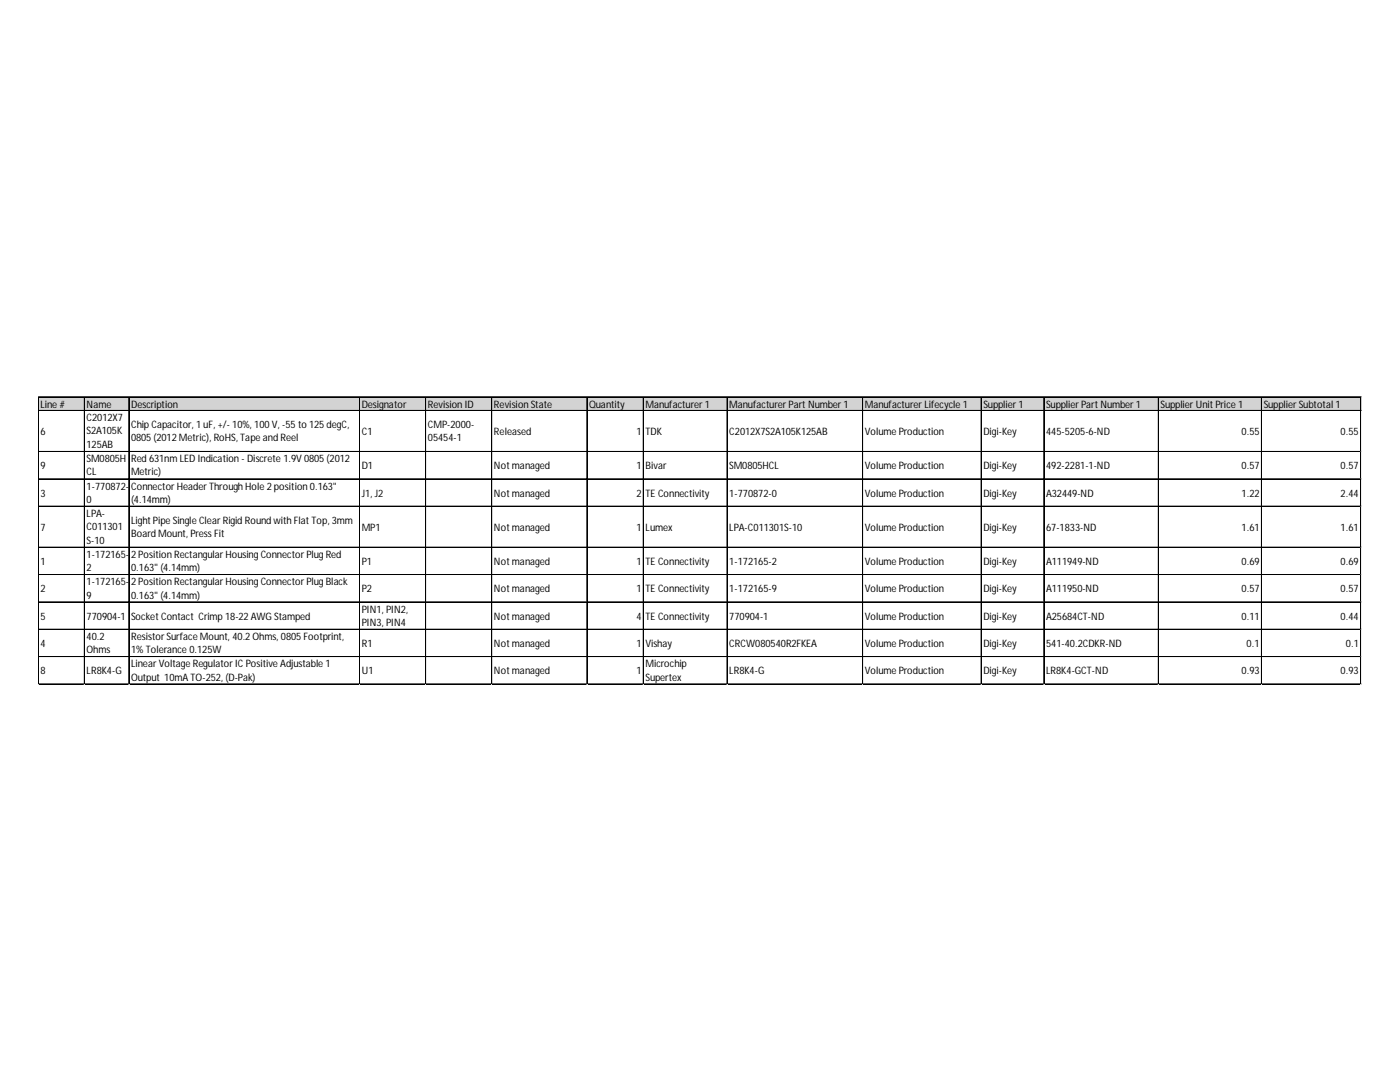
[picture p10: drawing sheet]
<svg xmlns="http://www.w3.org/2000/svg" width="279mm" height="216mm" viewBox="0 0 279 216" stroke-linecap="round" stroke-linejoin="round" font-family="sans-serif">
<defs><g id="words">
<g font-size="2">
<text x="8.1" y="81.3">Line #</text>
<text x="17.3" y="81.3">Name</text>
<text x="26.2" y="81.3">Description</text>
<text x="72.2" y="81.3">Designator</text>
<text x="85.4" y="81.3">Revision ID</text>
<text x="98.6" y="81.3">Revision State</text>
<text x="117.6" y="81.3">Quantity</text>
<text x="128.8" y="81.3">Manufacturer1</text>
<text x="145.5" y="81.3">ManufacturerPart Number1</text>
<text x="172.6" y="81.3">Manufacturer Lifecycle 1</text>
<text x="196.3" y="81.3">Supplier1</text>
<text x="208.8" y="81.3">SupplierPart Number1</text>
<text x="231.6" y="81.3">Supplier Unit Price 1</text>
<text x="252.2" y="81.3">SupplierSubtotal 1</text>
<text x="8.1" y="86.8">6</text>
<text x="17.3" y="84.1">C2012X7</text>
<text x="17.3" y="86.7">S2A105K</text>
<text x="17.3" y="89.4">125AB</text>
<text x="26.2" y="85.4">Chip Capacitor, 1 uF, +/- 10%, 100 V, -55 to 125 degC,</text>
<text x="26.2" y="88.1">0805 (2012 Metric), RoHS, Tape and Reel</text>
<text x="72.2" y="86.8">C1</text>
<text x="85.4" y="85.4">CMP-2000-</text>
<text x="85.4" y="88.1">05454-1</text>
<text x="98.6" y="86.8">Released</text>
<text x="127" y="86.8">1</text>
<text x="128.8" y="86.8">TDK</text>
<text x="145.5" y="86.8">C2012X7S2A105K125AB</text>
<text x="172.6" y="86.8">Volume Production</text>
<text x="196.3" y="86.8">Digi-Key</text>
<text x="208.8" y="86.8">445-5205-6-ND</text>
<text x="247.8" y="86.8">0.55</text>
<text x="267.6" y="86.8">0.55</text>
<text x="8.1" y="93.6">9</text>
<text x="17.3" y="92.3">SM0805H</text>
<text x="17.3" y="94.9">CL</text>
<text x="26.2" y="92.3">Red 631nm LED Indication - Discrete 1.9V 0805 (2012</text>
<text x="26.2" y="94.9">Metric)</text>
<text x="72.2" y="93.6">D1</text>
<text x="98.6" y="93.6">Not managed</text>
<text x="127" y="93.6">1</text>
<text x="128.8" y="93.6">Bivar</text>
<text x="145.5" y="93.6">SM0805HCL</text>
<text x="172.6" y="93.6">Volume Production</text>
<text x="196.3" y="93.6">Digi-Key</text>
<text x="208.8" y="93.6">492-2281-1-ND</text>
<text x="247.8" y="93.6">0.57</text>
<text x="267.6" y="93.6">0.57</text>
<text x="8.1" y="99.1">3</text>
<text x="17.3" y="97.7">1-770872-</text>
<text x="17.3" y="100.3">0</text>
<text x="26.2" y="97.7">ConnectorHeaderThrough Hole 2 position 0.163&quot;</text>
<text x="26.2" y="100.3">(4.14mm)</text>
<text x="72.2" y="99.1">J1, J2</text>
<text x="98.6" y="99.1">Not managed</text>
<text x="127" y="99.1">2</text>
<text x="128.8" y="99.1">TE Connectivity</text>
<text x="145.5" y="99.1">1-770872-0</text>
<text x="172.6" y="99.1">Volume Production</text>
<text x="196.3" y="99.1">Digi-Key</text>
<text x="208.8" y="99.1">A32449-ND</text>
<text x="247.8" y="99.1">1.22</text>
<text x="267.6" y="99.1">2.44</text>
<text x="8.1" y="105.9">7</text>
<text x="17.3" y="103.2">LPA-</text>
<text x="17.3" y="105.8">C011301</text>
<text x="26.2" y="104.5">Light Pipe Single ClearRigid Round with Flat Top, 3mm</text>
<text x="26.2" y="107.1">Board Mount, Press Fit</text>
<text x="72.2" y="105.9">MP1</text>
<text x="98.6" y="105.9">Not managed</text>
<text x="127" y="105.9">1</text>
<text x="128.8" y="105.9">Lumex</text>
<text x="145.5" y="105.9">LPA-C011301S-10</text>
<text x="172.6" y="105.9">Volume Production</text>
<text x="196.3" y="105.9">Digi-Key</text>
<text x="208.8" y="105.9">67-1833-ND</text>
<text x="247.8" y="105.9">1.61</text>
<text x="267.6" y="105.9">1.61</text>
<text x="8.1" y="112.7">1</text>
<text x="17.3" y="108.5">S-10</text>
<text x="17.3" y="111.4">1-172165-</text>
<text x="17.3" y="114">2</text>
<text x="26.2" y="111.4">2 Position RectangularHousingConnectorPlugRed</text>
<text x="26.2" y="114">0.163&quot; (4.14mm)</text>
<text x="72.2" y="112.7">P1</text>
<text x="98.6" y="112.7">Not managed</text>
<text x="127" y="112.7">1</text>
<text x="128.8" y="112.7">TE Connectivity</text>
<text x="145.5" y="112.7">1-172165-2</text>
<text x="172.6" y="112.7">Volume Production</text>
<text x="196.3" y="112.7">Digi-Key</text>
<text x="208.8" y="112.7">A111949-ND</text>
<text x="247.8" y="112.7">0.69</text>
<text x="267.6" y="112.7">0.69</text>
<text x="8.1" y="118.2">2</text>
<text x="17.3" y="116.8">1-172165-</text>
<text x="17.3" y="119.4">9</text>
<text x="26.2" y="116.8">2 Position RectangularHousingConnectorPlugBlack</text>
<text x="26.2" y="119.4">0.163&quot; (4.14mm)</text>
<text x="72.2" y="118.2">P2</text>
<text x="98.6" y="118.2">Not managed</text>
<text x="127" y="118.2">1</text>
<text x="128.8" y="118.2">TE Connectivity</text>
<text x="145.5" y="118.2">1-172165-9</text>
<text x="172.6" y="118.2">Volume Production</text>
<text x="196.3" y="118.2">Digi-Key</text>
<text x="208.8" y="118.2">A111950-ND</text>
<text x="247.8" y="118.2">0.57</text>
<text x="267.6" y="118.2">0.57</text>
<text x="8.1" y="123.6">5</text>
<text x="17.3" y="123.6">770904-1</text>
<text x="26.2" y="123.6">Socket Contact Crimp 18-22 AWG Stamped</text>
<text x="72.2" y="122.3">PIN1, PIN2,</text>
<text x="72.2" y="124.9">PIN3, PIN4</text>
<text x="98.6" y="123.6">Not managed</text>
<text x="127" y="123.6">4</text>
<text x="128.8" y="123.6">TE Connectivity</text>
<text x="145.5" y="123.6">770904-1</text>
<text x="172.6" y="123.6">Volume Production</text>
<text x="196.3" y="123.6">Digi-Key</text>
<text x="208.8" y="123.6">A25684CT-ND</text>
<text x="247.8" y="123.6">0.11</text>
<text x="267.6" y="123.6">0.44</text>
<text x="8.1" y="129.1">4</text>
<text x="17.3" y="127.7">40.2</text>
<text x="17.3" y="130.3">Ohms</text>
<text x="26.2" y="127.7">ResistorSurface Mount, 40.2 Ohms, 0805 Footprint,</text>
<text x="26.2" y="130.3">1% Tolerance 0.125W</text>
<text x="72.2" y="129.1">R1</text>
<text x="98.6" y="129.1">Not managed</text>
<text x="127" y="129.1">1</text>
<text x="128.8" y="129.1">Vishay</text>
<text x="145.5" y="129.1">CRCW080540R2FKEA</text>
<text x="172.6" y="129.1">Volume Production</text>
<text x="196.3" y="129.1">Digi-Key</text>
<text x="208.8" y="129.1">541-40.2CDKR-ND</text>
<text x="248.8" y="129.1">0.1</text>
<text x="268.6" y="129.1">0.1</text>
<text x="8.1" y="134.5">8</text>
<text x="17.3" y="134.5">LR8K4-G</text>
<text x="26.2" y="133.2">LinearVoltage RegulatorICPositive Adjustable 1</text>
<text x="26.2" y="135.8">Output 10mA TO-252, (D-Pak)</text>
<text x="72.2" y="134.5">U1</text>
<text x="98.6" y="134.5">Not managed</text>
<text x="127" y="134.5">1</text>
<text x="128.8" y="133.2">Microchip</text>
<text x="128.8" y="135.8">Supertex</text>
<text x="145.5" y="134.5">LR8K4-G</text>
<text x="172.6" y="134.5">Volume Production</text>
<text x="196.3" y="134.5">Digi-Key</text>
<text x="208.8" y="134.5">LR8K4-GCT-ND</text>
<text x="247.8" y="134.5">0.93</text>
<text x="267.6" y="134.5">0.93</text>
</g>
</g></defs>
<path d="M7.7 79.2h264v2.8h-264z" fill="#d3d3d3"/>
<g fill="none" stroke="#000" stroke-width=".2">
<path d="M7.6 79.2v57.4M7.7 79.2v57.4M7.7 79.2h263.9M16.8 79.3v57.3M16.9 79.3v57.3M25.7 79.3v57.3M25.8 79.3v57.3M71.7 79.3v57.3M71.8 79.3v57.3M84.9 79.3v57.3M85 79.3v57.3M98.1 79.3v57.3"/>
<path d="M98.2 79.3v57.3M117.1 79.3v57.3M117.2 79.3v57.3M128.4 79.3v57.3M145.1 79.3v57.3M172.2 79.3v57.3M195.8 79.3v57.3M195.9 79.3v57.3M208.3 79.3v57.3M208.4 79.3v57.3M231.2 79.3v57.3M251.7 79.3v57.3"/>
<path d="M251.8 79.3v57.3M271.5 79.3v57.3M271.6 79.3v57.3M7.7 81.9h263.9M7.7 82h263.9M7.7 90.1h263.9M7.7 95.5h263.9M7.7 95.6h263.9M7.7 101h263.9M7.7 101.1h263.9M7.7 109.2h263.9M7.7 114.6h263.9"/>
<path d="M7.7 114.7h263.9M7.7 120.1h263.9M7.7 120.2h263.9M7.7 125.6h263.9M7.7 131h263.9M7.7 131.1h263.9M7.7 136.5h263.9"/>
</g>
<path d="M7.6 136.6h.1" fill="none" stroke="#d4d4d4" stroke-width=".2"/>
<path d="M7.6 136.6h.1z" fill="#d4d4d4"/>
<path d="M16.8 136.6h.1" fill="none" stroke="#d4d4d4" stroke-width=".2"/>
<path d="M16.8 136.6h.1z" fill="#d4d4d4"/>
<path d="M25.7 136.6h.1" fill="none" stroke="#d4d4d4" stroke-width=".2"/>
<path d="M25.7 136.6h.1z" fill="#d4d4d4"/>
<path d="M71.7 136.6h.1" fill="none" stroke="#d4d4d4" stroke-width=".2"/>
<path d="M71.7 136.6h.2z" fill="#d4d4d4"/>
<path d="M84.9 136.6h.1" fill="none" stroke="#d4d4d4" stroke-width=".2"/>
<path d="M84.9 136.6h.2z" fill="#d4d4d4"/>
<path d="M98.1 136.6h.1" fill="none" stroke="#d4d4d4" stroke-width=".2"/>
<path d="M98.1 136.6h.1z" fill="#d4d4d4"/>
<path d="M117.1 136.6h.1" fill="none" stroke="#d4d4d4" stroke-width=".2"/>
<path d="M117.1 136.6h.1z" fill="#d4d4d4"/>
<path d="M128.4 136.6h.1" fill="none" stroke="#d4d4d4" stroke-width=".2"/>
<path d="M128.4 136.6h.1z" fill="#d4d4d4"/>
<path d="M145.1 136.6h.1" fill="none" stroke="#d4d4d4" stroke-width=".2"/>
<path d="M145.1 136.6h.1z" fill="#d4d4d4"/>
<path d="M172.2 136.6h.1" fill="none" stroke="#d4d4d4" stroke-width=".2"/>
<path d="M172.2 136.6h.1z" fill="#d4d4d4"/>
<path d="M195.8 136.6h.1" fill="none" stroke="#d4d4d4" stroke-width=".2"/>
<path d="M195.8 136.6h.1z" fill="#d4d4d4"/>
<path d="M208.3 136.6h.1" fill="none" stroke="#d4d4d4" stroke-width=".2"/>
<path d="M208.3 136.6h.1z" fill="#d4d4d4"/>
<path d="M231.2 136.6h.1" fill="none" stroke="#d4d4d4" stroke-width=".2"/>
<path d="M231.2 136.6h.1z" fill="#d4d4d4"/>
<path d="M251.7 136.6h.1" fill="none" stroke="#d4d4d4" stroke-width=".2"/>
<path d="M251.7 136.6h.2z" fill="#d4d4d4"/>
<path d="M271.5 136.6h.1" fill="none" stroke="#d4d4d4" stroke-width=".2"/>
<path d="M271.5 136.6h.1z" fill="#d4d4d4"/>
<path d="M271.6 90.1h.1" fill="none" stroke="#d4d4d4" stroke-width=".2"/>
<path d="M271.6 90.1l.1 .1z" fill="#d4d4d4"/>
<path d="M271.6 95.5h.1" fill="none" stroke="#d4d4d4" stroke-width=".2"/>
<path d="M271.6 95.5l.1 .2z" fill="#d4d4d4"/>
<path d="M271.6 101h.1" fill="none" stroke="#d4d4d4" stroke-width=".2"/>
<path d="M271.6 101l.1 .1z" fill="#d4d4d4"/>
<path d="M271.6 109.2h.1" fill="none" stroke="#d4d4d4" stroke-width=".2"/>
<path d="M271.6 109.2l.1 .1z" fill="#d4d4d4"/>
<path d="M271.6 114.6h.1" fill="none" stroke="#d4d4d4" stroke-width=".2"/>
<path d="M271.6 114.6l.1 .2z" fill="#d4d4d4"/>
<path d="M271.6 120.1h.1" fill="none" stroke="#d4d4d4" stroke-width=".2"/>
<path d="M271.6 120.1l.1 .1z" fill="#d4d4d4"/>
<path d="M271.6 125.6h.1" fill="none" stroke="#d4d4d4" stroke-width=".2"/>
<path d="M271.6 125.6l.1 .1z" fill="#d4d4d4"/>
<path d="M271.6 131h.1" fill="none" stroke="#d4d4d4" stroke-width=".2"/>
<path d="M271.6 131l.1 .1z" fill="#d4d4d4"/>
<path d="M271.6 136.5h.1" fill="none" stroke="#d4d4d4" stroke-width=".2"/>
<path d="M271.6 136.5l.1 .1z" fill="#d4d4d4"/>
<use href="#words"/>
</svg>
